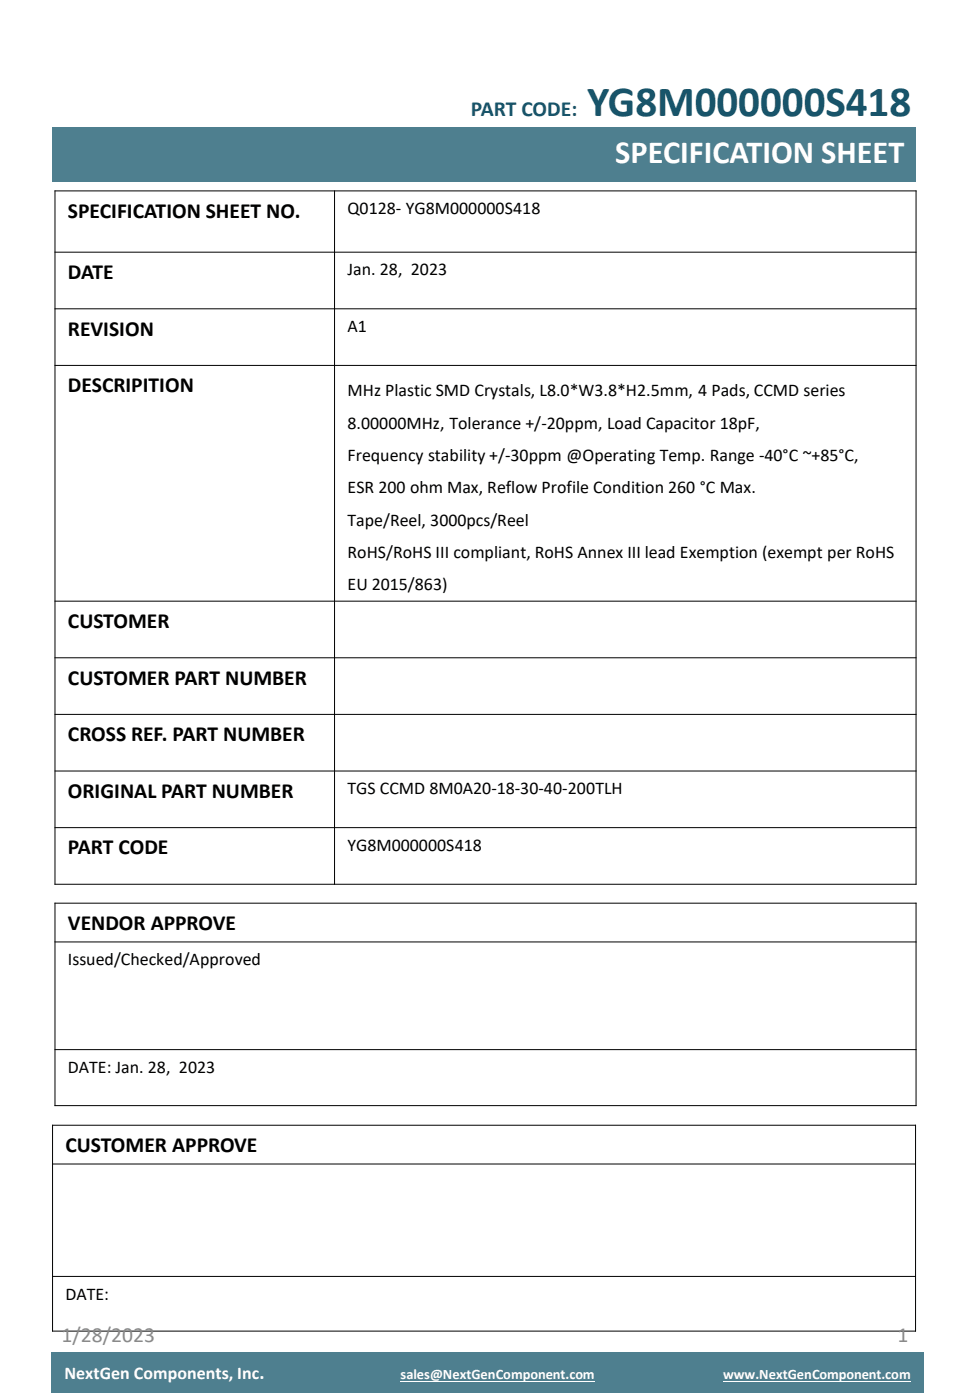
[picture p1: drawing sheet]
<svg xmlns="http://www.w3.org/2000/svg" width="190mm" height="275mm" viewBox="0 0 190 275" stroke-linecap="round" stroke-linejoin="round" font-family="sans-serif">
<defs><g id="words">
<text font-size="8.5" fill="#18546a" x="115.3" y="22.7">YG8M000000S418</text>
<text font-size="6.3" fill="#fff" x="120.8" y="32.1">SPECIFICATION SHEET</text>
<text font-size="4.2" fill="#18546a" x="92.5" y="22.7">PART CODE:</text>
<g font-size="4.2">
<text x="13.3" y="42.8">SPECIFICATION SHEET NO.</text>
<text x="13.3" y="54.8">DATE</text>
<text x="13.3" y="66">REVISION</text>
<text x="13.3" y="77.1">DESCRIPITION</text>
<text x="13.3" y="123.4">CUSTOMER</text>
<text x="13.3" y="134.6">CUSTOMER PART NUMBER</text>
<text x="13.3" y="145.7">CROSS REF. PART NUMBER</text>
<text x="13.3" y="156.8">ORIGINAL PART NUMBER</text>
<text x="13.3" y="167.9">PART CODE</text>
<text x="13.3" y="182.8">VENDOR APPROVE</text>
<text x="12.9" y="226.4">CUSTOMER APPROVE</text>
</g>
<g font-size="4.2" fill="#898989">
<text x="12.1" y="263.8">1/28/2023</text>
<text x="176.3" y="263.8">1</text>
</g>
<g font-size="3.5">
<text x="68.3" y="42.1">Q0128- YG8M000000S418</text>
<text x="68.3" y="54.1">Jan. 28, 2023</text>
<text x="68.3" y="65.3">A1</text>
<text x="68.3" y="77.9">MHz Plastic SMD Crystals, L8.0*W3.8*H2.5mm, 4 Pads, CCMD series</text>
<text x="68.3" y="84.2">8.00000MHz, Tolerance +/-20ppm, Load Capacitor 18pF,</text>
<text x="68.3" y="90.6">Frequency stability +/-30ppm @Operating Temp. Range -40°C ~+85°C,</text>
<text x="68.3" y="96.9">ESR 200 ohm Max, Reflow Profile Condition 260 °C Max.</text>
<text x="68.3" y="103.3">Tape/Reel, 3000pcs/Reel</text>
<text x="68.3" y="109.6">RoHS/RoHS III compliant, RoHS Annex III lead Exemption (exempt per RoHS</text>
<text x="68.3" y="116">EU 2015/863)</text>
<text x="68.3" y="156.1">TGS CCMD 8M0A20-18-30-40-200TLH</text>
<text x="68.3" y="167.3">YG8M000000S418</text>
<text x="13.3" y="189.7">Issued/Checked/Approved</text>
<text x="13.3" y="210.9">DATE: Jan. 28, 2023</text>
<text x="12.9" y="255.5">DATE:</text>
</g>
<text font-size="3.5" fill="#fff" x="12.6" y="271.1">NextGen Components, Inc.</text>
<g font-size="2.8" fill="#fff">
<text x="78.7" y="271.1">sales@NextGenComponent.com</text>
<text x="142" y="271.1">www.NextGenComponent.com</text>
</g>
</g></defs>
<path d="M10.2 228.8h169.7M10.2 221.2h169.7M10.3 221.1v40.6M179.8 221.1v40.6M10.2 250.9h169.7M10.2 261.6h169.7" fill="none" stroke="#000" stroke-width=".2"/>
<g fill="#fff">
<path d="M10.8 177.5h169.1v7.6h-169.1z" fill-rule="evenodd"/>
<path d="M10.8 185.1h169.1v21.2h-169.1z" fill-rule="evenodd"/>
<path d="M10.8 206.3h169.1v11h-169.1z" fill-rule="evenodd"/>
</g>
<path d="M10.7 177.5h169.3M10.8 177.4v40M179.9 177.4v40M10.7 185.1h169.3M10.7 206.3h169.3M10.7 217.3h169.3" fill="none" stroke="#000" stroke-width=".2"/>
<path d="M10.1 265.8h171.4v8h-171.4z" fill-rule="evenodd" fill="#4e7f8f"/>
<g fill="#fff">
<path d="M78.6 271.4h38.2v.1h-38.2z" fill-rule="evenodd"/>
<path d="M142 271.4h36.8v.1h-36.8z" fill-rule="evenodd"/>
</g>
<g fill="none" stroke="#000" stroke-width=".2">
<path d="M10.7 37.5h169.3M10.8 37.4v136.5M65.7 37.4v136.5M179.9 37.4v136.5M10.7 49.6h169.3M10.7 60.7h169.3M10.7 71.8h169.3M10.7 118.2h169.3M10.7 129.3h169.3M10.7 140.4h169.3M10.7 151.5h169.3M10.7 162.7h169.3"/>
<path d="M10.7 173.8h169.3"/>
</g>
<path d="M10.3 25h169.6v10.7h-169.6z" fill-rule="evenodd" fill="#4e7f8f"/>
<use href="#words"/>
</svg>
